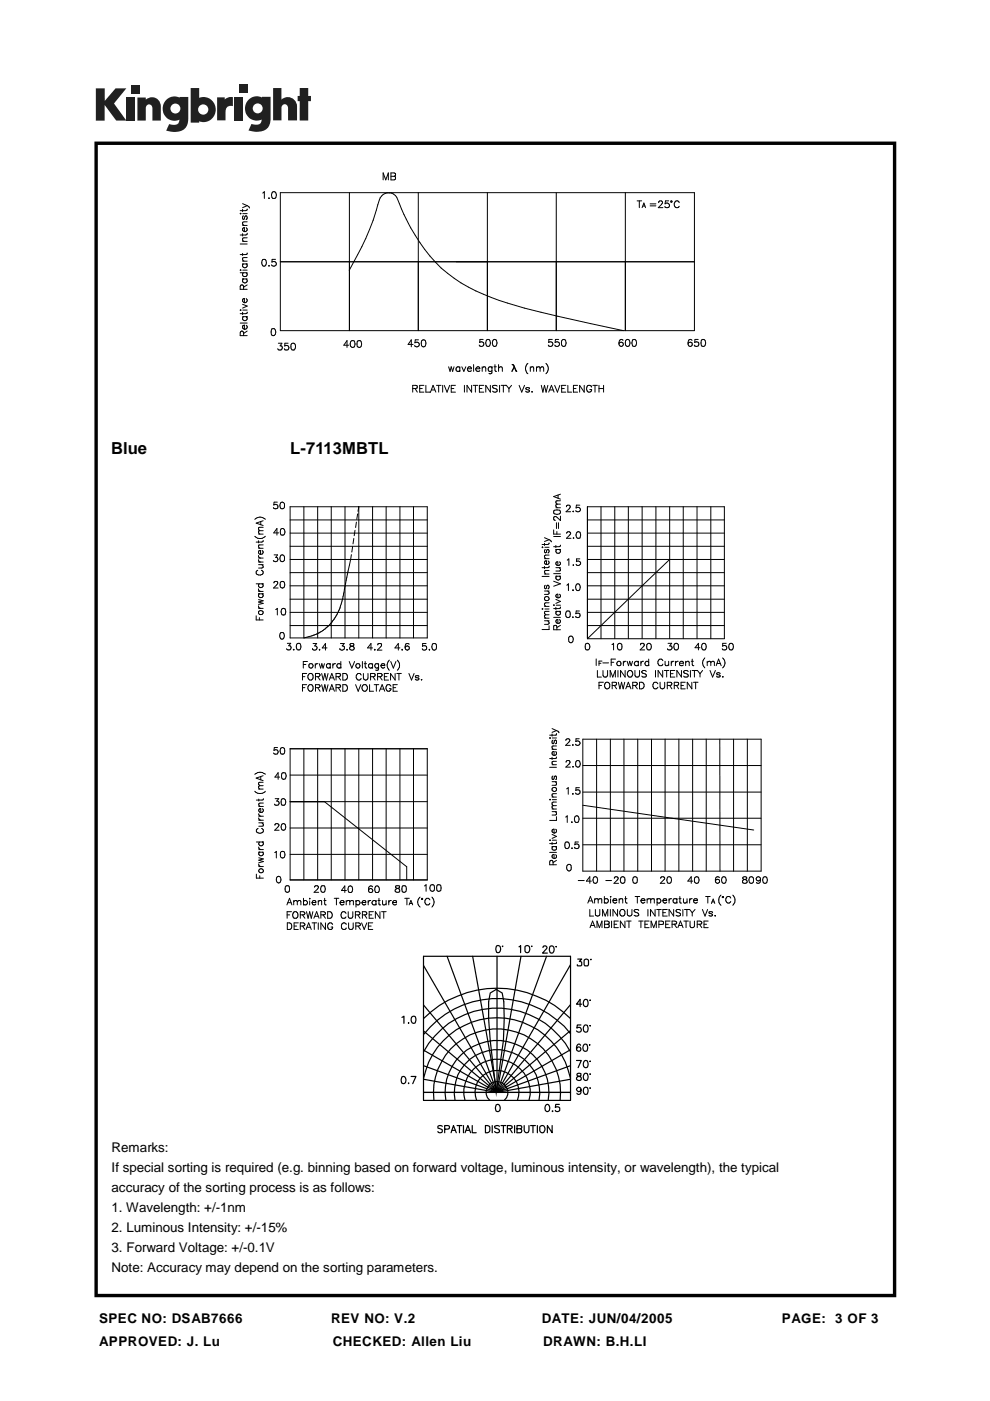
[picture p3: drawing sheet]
<svg xmlns="http://www.w3.org/2000/svg" width="210mm" height="297mm" viewBox="0 0 210 297" stroke-linecap="round" stroke-linejoin="round" font-family="sans-serif">
<defs><g id="words">
<g font-size="3.5">
<text x="23.6" y="96.2">Blue</text>
<text x="61.5" y="96.2">L-7113MBTL</text>
</g>
<g font-size="2.8">
<text x="23.7" y="244.3">Remarks:</text>
<text x="23.7" y="248.5">If special sorting is required (e.g. binning based on forward voltage, luminous intensity, or wavelength), the typical</text>
<text x="23.7" y="252.8">accuracy of the sorting process is as follows:</text>
<text x="23.7" y="257">1. Wavelength: +/-1nm</text>
<text x="23.7" y="261.2">2. Luminous Intensity: +/-15%</text>
<text x="23.7" y="265.5">3. Forward Voltage: +/-0.1V</text>
<text x="23.7" y="269.7">Note: Accuracy may depend on the sorting parameters.</text>
<text x="21" y="280.5">SPEC NO: DSAB7666</text>
<text x="70.2" y="280.5">REV NO: V.2</text>
<text x="114.8" y="280.5">DATE: JUN/04/2005</text>
<text x="165.7" y="280.5">PAGE: 3 OF 3</text>
<text x="21" y="285.3">APPROVED: J. Lu</text>
<text x="70.6" y="285.3">CHECKED: Allen Liu</text>
<text x="115.1" y="285.3">DRAWN: B.H.LI</text>
</g>
</g></defs>
<path d="M20 30v245h170v-245zM20.7 30.7h168.6v243.6h-168.6z" fill="#010101"/>
<g fill="#231f20">
<path d="M20.3 18.7h1.9v2.7l2.3-2.7h2.3l-2.6 3.2 2.6 3.7h-2.2l-2.4-3.3v3.3h-1.9z"/>
<path d="M26.8 20.7h1.8v4.9h-1.8z"/>
<path d="M49.7 20.7h1.8v4.9h-1.8z"/>
<path d="M27.7 18h1.8v1.8h-1.8z"/>
<path d="M50.6 17.9h1.8v1.8h-1.8z"/>
<path d="M29.1 20.7h1.8v.4a1.9 1.9 0 0 1 2.2-.3 1.9 1.9 0 0 1 1 2v2.8h-1.8v-2.7a.7 .7 0 0 0-.7-.8 .7 .7 0 0 0-.7 .8v2.7h-1.8z"/>
<path d="M46 20.6h1.7v.5a2.02 2.02 0 0 1 1.7-.5v1.9h-.2a1.12 1.12 0 0 0-1.4 1.3v1.7h-1.8z"/>
<path d="M57.9 18.7h1.8v2.4a1.98 1.98 0 0 1 2.2-.3 1.98 1.98 0 0 1 1.1 2v2.7h-1.9v-2.6a.7 .7 0 0 0-.7-.8 .7 .7 0 0 0-.7 .8v2.6h-1.8z"/>
<path d="M63.5 18.7h1.8v1.6h.6v1.1h-.6v4.1h-1.8v-4.1h-.4v-1.1h.4z"/>
<path d="M40.4 18.7v7.3h1.8v-.3a2.63 2.63 0 0 0 3.5-2.5 2.63 2.63 0 0 0-3.5-2.5v-2zM42 23.2a1.1 1.1 0 0 1 2.2 0 1.1 1.1 0 0 1-2.2 0z"/>
<path d="M35.4 21a2.56 2.56 0 0 0-.6 3.3 2.56 2.56 0 0 0 3.2 1.1 1.09 1.09 0 0 1-1.5 1.1l-.6-.2-.7 1.4a5.3 5.3 0 0 0 3.7-.2 2.69 2.69 0 0 0 1-2.4v-4.5h-1.8v.1l-.8-.2a2.44 2.44 0 0 0-1.9 .5zM36.1 23a1.06 1.06 0 0 1 2.1 0 1.06 1.06 0 0 1-2.1 0z"/>
<path d="M52.9 21a2.56 2.56 0 0 0-.6 3.3 2.56 2.56 0 0 0 3.2 1 1.09 1.09 0 0 1-1.5 1.1l-.7-.1-.6 1.4a5.3 5.3 0 0 0 3.7-.3 2.69 2.69 0 0 0 1-2.3v-4.6h-1.9v.2l-.8-.3a2.44 2.44 0 0 0-1.8 .6zM53.6 23a1.06 1.06 0 0 1 2.1 0 1.06 1.06 0 0 1-2.1 0z"/>
</g>
<path d="M46.8 33.3h106.2v53.4h-106.2z" fill="#fff"/>
<g fill="none" stroke="#000" stroke-width=".21">
<path d="M81.2 38.1v-1.4l.6 1.4 .5-1.4v1.4M82.9 36.7l.9 .1v.4l-.2 .2 .3 .2-.2 .5h-.8zM82.9 37.4h.7M50.9 57.8h1.5M50.9 57.3h.2zM50.9 51.7h1.5M50.9 45.3h.2zM51.4 44.4v.5M51.4 49.5v.5M51.4 53.7v.5M51.4 59.1h1M51.4 55.4h1"/>
<path d="M51.4 51.2h1M51.4 43.2l1 .4M51.4 47.8h1M51.5 57.3h.9M51.5 45.3h.9M51.6 48.3h.2v.8a.44 .44 0 0 1-.4-.3 .44 .44 0 0 1 .2-.5zM51.6 57.8a.45 .45 0 0 0 0 .7 .45 .45 0 0 0 .7 0 .45 .45 0 0 0-.1-.7M51.6 45.8l-.2 .3 .1 .3 .1 .1 .4-.7h.3a.44 .44 0 0 1-.1 .7M51.6 59.1a.47 .47 0 0 0 0 .7 .47 .47 0 0 0 .7 0 .47 .47 0 0 0-.1-.7M51.6 56h-.1M52.2 56a.47 .47 0 0 1 0 .6 .47 .47 0 0 1-.6 .1 .47 .47 0 0 1-.1-.7M52.2 48.3l.2 .5-.2 .2-.4 .1"/>
<path d="M52.4 47l-.9 .1v.5l.2 .2M52.4 50.4l-.9 .1v.5l.2 .2M52.4 54.6l-.9 .1v.5l.2 .2M52.4 44.3l-.3 .4h-1.2M52.4 49.4l-.1 .3-.2 .1h-1.2M52.4 53.6l-.1 .3-1.4 .1M52.4 56h-.9M52.4 43.6l-1 .4M52.4 43.6l.4 .3 .1 .2M55.7 40.9l.3-.3v1.5M55.7 55h.3a.78 .78 0 0 1 .5 .8 .78 .78 0 0 1-.6 .6 .93 .93 0 0 1-.2-1.4zM57 42v.1z"/>
<path d="M57 56.3v.1zM57.8 40.7a.47 .47 0 0 1 .7 .2 .7 .7 0 0 1 .1 .8 .7 .7 0 0 1-.6 .4l-.2-.1-.2-.6zM58.4 55h-.7v.6a.53 .53 0 0 1 .8 0 .53 .53 0 0 1-.2 .8 .53 .53 0 0 1-.7-.3M59.4 55.5h87.8M59.4 40.9h87.8v29.2h-87.8zM74.1 40.9v29.2M82.1 40.9a2.69 2.69 0 0 0-2 2.5 54.3 54.3 0 0 1-6.1 13.9M82.5 40.9a1.88 1.88 0 0 1 1.6 .9 40.8 40.8 0 0 0 9.5 15.1 36 36 0 0 0 14 7.4 265.4 265.4 0 0 0 24.6 5.8M88.7 40.9v29.2M103.3 40.9v29.2M117.9 40.9v29.2M132.6 40.9v29.2"/>
<path d="M135.1 42.6h1M135.6 42.6v1.4M136.1 44l.4-.9 .4 .9M136.3 43.7h.4M137.8 43.6h1.3M137.8 43.2h1.3M139.7 43l.2-.4h.3l.3 .3-.2 .4-.7 .7h.9M141.8 42.6h-.7l-.1 .6a.52 .52 0 0 1 .8 0 .52 .52 0 0 1-.1 .8 .52 .52 0 0 1-.7-.2M142.2 42.6h.3v.2h-.3zM144 43l-.2-.3a.68 .68 0 0 0-.9 .6 .68 .68 0 0 0 .9 .7l.2-.3M50.9 65.7h.2zM50.9 68.5h1.5"/>
<path d="M51.4 66.2v.5M51.4 64.5l1 .4-1 .4M51.4 67.1h1l-.1 .2M51.5 63.5l.3-.2v.9l-.3-.3zM51.5 69.1l.3-.1v.8a.47 .47 0 0 1-.3-.7zM51.5 65.7h.9M51.6 71.2v-.8l-.4-.2-.3 .4v.6h1.5M51.6 67.1a.47 .47 0 0 0-.1 .7 .47 .47 0 0 0 .7 .1 .47 .47 0 0 0 .1-.6M51.6 61.3v-.8h-.5l-.2 .2v.6h1.5M52.2 63.3l.2 .5-.2 .3-.4 .1M52.2 69l.2 .5-.2 .2-.4 .1M52.2 67.1l.1 .2"/>
<path d="M52.4 66.2l-.1 .3h-1.4M52.4 60.4l-.8 .5M52.4 70.2l-.8 .5M57.7 69.7a.52 .52 0 0 1 .7 .3 .69 .69 0 0 1 0 .8 .69 .69 0 0 1-.7 .3l-.2-.6zM59 72.8h.8l-.4 .5a.49 .49 0 0 1 .5 .5 .49 .49 0 0 1-.5 .5 .49 .49 0 0 1-.5-.4M61.1 72.8h-.7v.6a.51 .51 0 0 1 .7 0 .51 .51 0 0 1-.1 .7 .51 .51 0 0 1-.7-.2M61.9 72.8h.3a.81 .81 0 0 1 0 1.4h-.1a.93 .93 0 0 1-.2-1.4zM74 73.2h-1.1l.7-1v1.5M74.5 72.3a.72 .72 0 0 1 .9 .5 .72 .72 0 0 1-.6 .9h-.1a.86 .86 0 0 1-.2-1.4zM75.9 72.3a.72 .72 0 0 1 .9 .5 .72 .72 0 0 1-.6 .9l-.5-.3v-.9zM87.6 73h-1.1l.7-.9v1.4M88.7 72.1h-.6l-.1 .6a.52 .52 0 0 1 .8-.1 .52 .52 0 0 1-.1 .8 .52 .52 0 0 1-.8-.2"/>
<path d="M89.5 72.1a.45 .45 0 0 1 .7 .2l.1 .4a.66 .66 0 0 1-.6 .8 .97 .97 0 0 1-.2-1.4zM95.1 77.8l.3 .9 .3-.9 .3 .9 .3-.9M97.5 77.8v.9h-.1M97.5 78.6l-.1 .1M97.5 78l-.3-.2h-.2a.64 .64 0 0 0-.3 .8l.3 .1h.4M97.9 77.8l.4 .9 .5-.9M99.1 78.2v.2a.47 .47 0 0 0 .4 .3 .47 .47 0 0 0 .4-.1M99.3 77.9h.5l.1 .3h-.8zM100.4 77.3v1.4M100.9 78.2l.2 .5h.4l.2-.1M101.1 77.9l.4-.1 .2 .4h-.8zM102.2 78.1l.4-.3 .3 .1 .1 .8"/>
<path d="M102.2 77.8v.9M102.4 72h-.6l-.1 .6a.51 .51 0 0 1 .8 0 .51 .51 0 0 1-.2 .8 .51 .51 0 0 1-.7-.2M103.2 72.1a.43 .43 0 0 1 .7 .2l.1 .3a.67 .67 0 0 1-.6 .8 .93 .93 0 0 1-.2-1.3zM104.3 78a.45 .45 0 0 0-.7 0 .45 .45 0 0 0 0 .6 .45 .45 0 0 0 .7 0M104.3 77.8v1.3l-.2 .1h-.4M104.6 72.1a.43 .43 0 0 1 .7 .2l.1 .3a.67 .67 0 0 1-.6 .8 .93 .93 0 0 1-.2-1.3zM104.7 77.8h.5M104.9 77.3v1.2l.1 .2h.3M105.7 78.1l.4-.3 .3 .1 .1 .8M105.7 77.3v1.4M108.5 78.7l.6-.9-.5 .9M108.6 77.3h.1"/>
<path d="M108.7 77.3l.2 .1 .6 1.3M108.7 77.3l.7 1.4M109.5 78.7h.1M111.9 77a1.44 1.44 0 0 0 0 2.2M112.4 78.1l.4-.3 .3 .1 .1 .8M112.4 77.8v.9M113.7 78.1l.4-.3 .3 .1 .1 .2M113.7 77.8v.9M114.5 78.1l.4-.3 .3 .1 .1 .8M114.5 78.1v.6M115.7 77a1.44 1.44 0 0 1 0 2.2M117.1 72h-.7l-.1 .6a.51 .51 0 0 1 .8 0 .51 .51 0 0 1-.1 .8 .51 .51 0 0 1-.8-.2"/>
<path d="M118.4 72h-.6l-.1 .6a.52 .52 0 0 1 .8-.1 .52 .52 0 0 1-.1 .8 .52 .52 0 0 1-.8-.1M119.3 72.1a.43 .43 0 0 1 .6 .2l.1 .3a.67 .67 0 0 1-.5 .8 .93 .93 0 0 1-.2-1.3zM132.1 72.2l-.1-.1a.47 .47 0 0 0-.7 .2l-.1 .6M132.8 72.1a.43 .43 0 0 1 .7 .2l.1 .3a.67 .67 0 0 1-.6 .8 .93 .93 0 0 1-.2-1.3zM134.2 72.1a.47 .47 0 0 1 .7 .2l.1 .3a.67 .67 0 0 1-.6 .8 .98 .98 0 0 1-.2-1.3zM146.7 72.2l-.1-.1a.43 .43 0 0 0-.6 .2l-.1 .6M148 72h-.6l-.1 .6a.51 .51 0 0 1 .8 0 .51 .51 0 0 1-.2 .8 .51 .51 0 0 1-.7-.2M148.8 72.1a.48 .48 0 0 1 .7 .2l.1 .3a.66 .66 0 0 1-.6 .8 1.03 1.03 0 0 1-.2-1.3zM87.5 82.4l.9-.1v-.5l-.9-.1v1.4M88 82.4l.5 .7M89 82.4h.5M89.9 81.7h-.9v1.4h.9"/>
<path d="M90.3 81.7v1.4h1l.5-1.4 .6 1.4M91.5 82.7h.7M92.5 81.7h1M93 81.7v1.4M93.9 81.7v1.4M94.2 81.7l.6 1.4 .5-1.4M95.7 82.4h.5M96.6 81.7h-.9v1.4h.9M98.5 81.7v1.4M100 81.7v1.4l-1-1.4v1.4M100.3 81.7h1M100.8 81.7v1.4"/>
<path d="M101.6 82.4h.6M102.6 81.7h-1v1.4h1M104 81.7v1.4l-1-1.4v1.4M105.4 81.9l-.3-.2-.7 .2 .2 .4 .8 .3v.3a.63 .63 0 0 1-1 0M105.9 81.7v1.4M106.3 81.7h1.1l.5 .7M106.7 81.7v1.4M107.9 82.4v.7M108.5 81.7l-.6 .7M110.1 81.7l.5 1.4 .6-1.4M112.3 82.4l-.3-.2-.5 .2 .7 .3v.4h-.4l-.3-.2M112.7 83.1h.2z"/>
<path d="M114.8 81.7l.3 1.4 .3-1.4 .4 1.4 .4-1.4M116.3 83.1l.6-1.4 .6 1.4M116.5 82.7h.8M117.6 81.7l.6 1.4 .5-1.4M119.1 82.4h.5M120 81.7h-.9v1.4h.9M120.4 81.7v1.4h.8M121.6 82.4h.5M122.5 81.7h-.9v1.4h.9M123.9 81.7v1.4l-1-1.4v1.4M125.4 82a.55 .55 0 0 0-.6-.3 .55 .55 0 0 0-.4 .6 .6 .6 0 0 0 .2 .7 .6 .6 0 0 0 .7-.1l.1-.3h-.3M125.7 81.7h1"/>
<path d="M126.2 81.7v1.4M127 82.4h1M127 81.7v1.4M128 81.7v1.4"/>
<circle cx="131.7" cy="73" r=".46"/>
<circle cx="146.3" cy="73" r=".46"/>
</g>
<path d="M48 101.5h118.1v99h-118.1z" fill="#fff"/>
<g fill="none" stroke="#000" stroke-width=".21">
<path d="M54 113.7a1.57 1.57 0 0 0 2.3 0M54 110.1l.7-.4a1.51 1.51 0 0 1 1.6 .4M54.8 114.6v.5M54.8 117.8l.1 .3 .3 .2M54.8 118.7l.2 .4 .2 .1M54.8 119.7h1M54.8 119.2h1M54.8 118.3h1M54.8 116.2h1M54.8 113.2h1M54.9 116.8l.3-.1v.8l-.3-.2zM55.1 112.5l-.3 .2 .3 .5"/>
<path d="M55.1 112.5h.7M55.3 110.6v.7M55.5 119.7l.2 .2 .1 .4-.3 .1h-.7M55.6 116.7l.2 .5-.2 .3h-.4M55.8 111.8h-.9l-.1 .4 .3 .3M55.8 115.5l-.9 .1-.1 .3 .3 .3M55.8 114.6l-.3 .3h-1.2M55.8 110.4l-1.5 .5 1.5 .5M58.1 117.6h.7l-.3 .6a.48 .48 0 0 1 .3 .8 .48 .48 0 0 1-.8-.2M58.8 106.5h-.7l-.1 .6a.51 .51 0 0 1 .8 0 .51 .51 0 0 1-.1 .7 .51 .51 0 0 1-.7-.2M59.1 113h-1.1l.7-.9v1.4M59.6 117.7a.48 .48 0 0 1 .7 .2v.9a.48 .48 0 0 1-.9 0v-.5z"/>
<path d="M59.6 106.6a.48 .48 0 0 1 .7 .2v.8l-.2 .2a.7 .7 0 0 1-.8-.4 .7 .7 0 0 1 .3-.8zM59.6 112.1a.47 .47 0 0 1 .7 .3 .67 .67 0 0 1 .1 .8 .67 .67 0 0 1-.8 .2l-.2-.5zM61.5 107.4h29.1v27.9h-29.1zM61.5 110.2h29.1M61.5 113h29.1M61.5 115.8h29.1M61.5 118.6h29.1M64.4 107.4v27.9l1.6-.5a9.6 9.6 0 0 0 3.6-2 12.8 12.8 0 0 0 3.4-7.9l1.5-7.3M67.4 107.4v27.9M70.2 107.4v27.9M73.2 107.4v27.9M74.8 115.9l-.2 1.2"/>
<path d="M75 114.2l-.2 1.1M75.3 112.4l-.2 1.2M75.6 110.7l-.2 1.1M75.8 109l-.2 1.1M75.9 108.4l.2-1v27.9M79 107.4v27.9M81.9 107.4v27.9M84.8 107.4v27.9M87.7 107.4v27.9M114.9 116h.2zM115.4 118.4h1M115.4 115.2v.5"/>
<path d="M115.4 114l1 .4M115.5 116h.9M115.6 119l.3-.1v.8l-.3-.1-.2-.2zM115.6 116.5l-.2 .3 .2 .4 .3-.1v-.4l.3-.2a.4 .4 0 0 1 .2 .4 .4 .4 0 0 1-.2 .3M116.2 118.9l.2 .5-.2 .2-.3 .1M116.4 114.4l.5 .5M116.4 115.1l-.3 .3h-1.2M116.4 117.7l-.9 .1-.1 .3 .3 .3M116.4 114.4l-1 .4M117.4 112.4v.8h1.4M117.4 113.7h1.4M117.4 108.3l.6-.2 .6 .1a.44 .44 0 0 1 .2 .4 .44 .44 0 0 1-.2 .4l-.4 .1a.61 .61 0 0 1-.8-.6z"/>
<path d="M117.9 115.7v.4M117.9 116.5h.9M117.9 107.7h.9M117.9 119.2l.4-.1v.8l-.2-.1a.41 .41 0 0 1-.2-.6zM118 110.8v1.3M118.1 116.5a.45 .45 0 0 0-.1 .7 .45 .45 0 0 0 .7 0 .45 .45 0 0 0-.1-.7M118.1 112.7v.5M118.2 106.9h.6M118.2 106.9l-.3 .2 .3 .6M118.3 105v.7M118.4 110.8v1.3M118.6 119.1l.1 .1a.45 .45 0 0 1 0 .5 .45 .45 0 0 1-.4 .2"/>
<path d="M118.8 109.4v1l-.9-.8h-.4l-.1 .6 .3 .1M118.8 115.6l-.2 .3h-1.2M118.8 106.2h-.9v.4l.3 .3M118.8 104.8l-1.4 .5 1.4 .5M120.1 107.4l.3-.3h.2l.3 .3-.2 .5-.7 .6h1M120.1 113.1l.2-.3a.43 .43 0 0 1 .4 0 .43 .43 0 0 1 .3 .4l-.9 .9h1M120.3 118.7l.3-.2v1.4M121.5 108.5h.1zM121.5 119.8h.1zM121.6 114v.1zM122.4 112.8h.5l.2 .6a.63 .63 0 0 1-.4 .7h-.1a.81 .81 0 0 1-.2-1.3zM122.9 107.1h-.7l-.1 .6a.52 .52 0 0 1 .8-.1 .52 .52 0 0 1 0 .8 .52 .52 0 0 1-.8-.2"/>
<path d="M122.9 118.5h-.6l-.1 .6a.51 .51 0 0 1 .8 0 .51 .51 0 0 1-.1 .8 .51 .51 0 0 1-.8-.3M124.5 110.2h29M124.5 113h29M124.5 115.8h29M124.5 118.6h29M127.4 107.4v28M130.3 107.4v28M133.2 107.4v28M136.1 107.4v28M139.1 107.4v28M142 107.4v28M142 118.6l-17.5 16.8"/>
<path d="M144.9 107.4v28M147.8 107.4v28M150.7 107.4v28M54.3 123.8h1.5M54.3 130.6v.8h1.5M54.7 120.9a.52 .52 0 0 0-.4 .6 .52 .52 0 0 0 .6 .4h.3a.52 .52 0 0 0 .6-.4 .52 .52 0 0 0-.4-.6M54.8 129h1M54.8 124.8l.1 .4 .3 .2M54.8 128.4l.1 .4 .3 .2M54.8 127.1l1 .3-1 .2 1 .3-1 .2M54.8 125.9h1M54.8 125.4h1"/>
<path d="M55 123.8l-.1 .1a.46 .46 0 0 0 .1 .6 .46 .46 0 0 0 .6-.1 .46 .46 0 0 0 0-.6M55 125.9a.46 .46 0 0 0 0 .7 .46 .46 0 0 0 .6 0 .46 .46 0 0 0 0-.7M55 130.9v.5M58.1 123.6l.2-.3h.5l.1 .2-.1 .3-.8 .9h1M58.5 129.2l.3-.2v1.4M59.5 134.2a.7 .7 0 0 1 .9 .5 .7 .7 0 0 1-.5 .8h-.2a.89 .89 0 0 1-.2-1.3zM59.6 123.3a.7 .7 0 0 1 .8 .5 .7 .7 0 0 1-.5 .9l-.5-.3v-.9zM59.8 129.1a.45 .45 0 0 1 .7 .1l.1 .4a.61 .61 0 0 1-.6 .8 .84 .84 0 0 1-.2-1.3zM60.9 136.4h.7l-.4 .5a.48 .48 0 0 1 .4 .8 .48 .48 0 0 1-.9-.2M61.5 121.4h29.1M61.5 124.2h29.1M61.5 127h29.1"/>
<path d="M61.5 129.8h29.1M61.5 132.6h29.1M62.3 137.7v.1zM63 136.4h.4a.82 .82 0 0 1 0 1.4h-.2a.88 .88 0 0 1-.2-1.4zM66.4 136.4h.7l-.4 .5a.47 .47 0 0 1 .5 .5 .47 .47 0 0 1-.4 .5 .47 .47 0 0 1-.5-.4M67.7 137.7v.1zM69.3 137.4h-1l.7-1v1.4M72.2 136.4h.8l-.4 .5a.49 .49 0 0 1 .4 .5 .49 .49 0 0 1-.4 .5 .49 .49 0 0 1-.5-.4M73.6 137.7v.1zM74.3 136.5v.4a.75 .75 0 0 1 .8 .5 .45 .45 0 0 1-.6 .4 .45 .45 0 0 1-.2-.7l.7-.2v-.3l-.2-.2zM79 137.4h-1.1l.8-1v1.4M79.5 137.7v.1z"/>
<path d="M80.1 136.7v-.2l.5-.1 .3 .1v.3l-.9 1h1M82.5 140a1.47 1.47 0 0 0 0 2.1M84.2 140a1.47 1.47 0 0 1 0 2.1M84.8 137.4h-1.1l.8-1v1.4M85.3 137.7v.1zM85.9 137.4l.1 .2 .3 .2 .4-.2 .1-.2M85.9 137.4l.4-.5 .4 .3 .1 .2M86.7 136.6l-.4-.2a.71 .71 0 0 0-.4 1M86.8 137.4h.1M90.3 136.4h-.7v.6a.5 .5 0 0 1 .7 0 .5 .5 0 0 1 0 .7 .5 .5 0 0 1-.8-.2M91.1 137.7v.1zM91.8 136.5h.6l.1 .5a.6 .6 0 0 1-.5 .8 .89 .89 0 0 1-.2-1.3z"/>
<path d="M114.9 129.1h.2zM114.9 122.2h1.5M115.4 125.3h1M115.4 120.1v.5M115.4 128.6h1M115.4 131.1h1M115.4 131.6h1M115.4 121.7h1M115.5 129.1h.9M115.6 124.1l-.2 .3 .2 .4 .3-.2 .1-.4h.3l.1 .3-.2 .3M115.7 130.3l-.3 .3 .3 .5M115.7 130.3h.7"/>
<path d="M116.1 125.3l.3 .3-.1 .3-.9 .1M116.1 131.6l.3 .4-.1 .3-.9 .1M116.4 120l-.1 .3-1.4 .1M116.4 132.7v.8h-1.5M116.4 120.9l-.9 .1-.1 .4 .3 .3M116.4 127.8l-.9 .1-.1 .3 .3 .4M116.4 129.6l-.9 .1-.1 .3 .3 .3M117.4 123.2l1.4 .6-1.4 .5M117.4 121.6h1.4M117.4 130.9h1.4M117.4 128.2v.2zM117.9 127.1l.9 .4-.9 .4"/>
<path d="M117.9 128.8v.4M117.9 122.2h.9M117.9 120.4h.9M117.9 129.6h.9M117.9 128.3h.9M117.9 131.5l.4-.1v.8l-.4-.4zM118 126h.3v.7l-.4-.3zM118.1 122.2a.45 .45 0 0 0-.1 .6 .45 .45 0 0 0 .7 0 .45 .45 0 0 0-.1-.6M118.1 129.6a.45 .45 0 0 0-.1 .7 .45 .45 0 0 0 .7 0 .45 .45 0 0 0-.1-.7M118.1 133.5l-.1-.8h-.6v.8h1.4M118.6 120.4l.2 .3-.1 .3-.8 .1M118.6 126l.2 .4-.2 .3h-.3"/>
<path d="M118.6 131.4l.2 .4-.2 .3-.3 .1M118.8 128.7l-.2 .3h-1.2M118.8 132.6l-.7 .5M120.1 129.6h.6l.2 1.1a.48 .48 0 0 1-.9 0l-.1-.6zM120.2 124.1l.3-.3v1.4M120.8 134.9a.7 .7 0 0 1 .8 .5 .7 .7 0 0 1-.5 .9h-.2a.93 .93 0 0 1-.1-1.4zM121.4 130.9h.1zM121.5 125.1v.1zM122.3 123.9a.43 .43 0 0 1 .6 .2l.1 .3a.66 .66 0 0 1-.5 .8 .89 .89 0 0 1-.2-1.3zM122.9 129.5h-.7l-.1 .6a.5 .5 0 0 1 .7 0 .5 .5 0 0 1 0 .7 .5 .5 0 0 1-.8-.1M124.2 136.5a.49 .49 0 0 1 .8 .2 .69 .69 0 0 1 0 .8 .69 .69 0 0 1-.8 .3l-.1-.6zM124.5 135.4v-28h29.1v28"/>
<path d="M124.5 135.4h29M124.5 121.4h29M124.5 124.2h29M124.5 127h29M124.5 129.8h29M124.5 132.6h29M126.4 139.7v1.4M129.8 136.7l.3-.3v1.4M130.5 139.7h-.9v1.4M131.1 136.5a.5 .5 0 0 1 .7 .2v.8l-.1 .3a.7 .7 0 0 1-.8-.5 .7 .7 0 0 1 .2-.8zM135.8 136.7l.3-.3h.3l.2 .3-.2 .4-.7 .7h1M137.2 136.7a.47 .47 0 0 1 .4-.3 .47 .47 0 0 1 .4 .3 .68 .68 0 0 1 .1 .8 .68 .68 0 0 1-.8 .3l-.1-.3z"/>
<path d="M137.5 139.7v1.4M141.6 136.4h.8l-.4 .5a.43 .43 0 0 1 .5 .4 .43 .43 0 0 1-.4 .5h-.5l-.1-.3M143.1 136.5a.49 .49 0 0 1 .7 .2v.8l-.2 .3a.7 .7 0 0 1-.8-.5 .7 .7 0 0 1 .3-.8zM146.8 139.7v1.2l.1 .2h.2M148.4 137.3h-1l.7-.9v1.4M149 136.5a.45 .45 0 0 1 .6 .2l.1 .3a.61 .61 0 0 1-.5 .8 .84 .84 0 0 1-.2-1.3zM149.4 139.5a1.42 1.42 0 0 0 0 2.1M153.2 139.5a1.35 1.35 0 0 1 0 2.1M154 136.4h-.8v.6l.5-.1 .4 .1a.53 .53 0 0 1-.3 .8 .53 .53 0 0 1-.7-.3M154.7 136.5a.45 .45 0 0 1 .7 .2l.1 .3a.61 .61 0 0 1-.6 .8 .84 .84 0 0 1-.2-1.3zM58.8 158.5h-.6l-.1 .6 .3-.1a.47 .47 0 0 1 .6 .5l-.2 .4h-.3h-.3l-.2-.3M59.6 158.6a.5 .5 0 0 1 .7 .1v.9l-.1 .3a.7 .7 0 0 1-.8-.5 .7 .7 0 0 1 .2-.8z"/>
<path d="M61.5 158.7h29.1v27.9h-29.1zM64.1 143.5h.5M64.1 145.8h.5M64.3 140.9h.6M64.4 158.7v27.9M65 142.8h-.9v1.4M65 145.2h-.9v1.4M65.2 140.3h-.9v1.3M65.4 145.3l.2-.1a.66 .66 0 0 1 .8 .6 .66 .66 0 0 1-.8 .7l-.2-.2a.78 .78 0 0 1 0-1zM65.6 142.8h.1a.67 .67 0 0 1 .7 .7 .67 .67 0 0 1-.8 .6l-.3-.4v-.4zM66.8 140.7v.9M66.9 145.8h.6l.4-.4-.2-.2h-.8v1.4"/>
<path d="M66.9 143.5h.6l.4-.5-.2-.2h-.8v1.4M67.4 158.7v27.9M67.4 143.5l.5 .7M67.4 145.8l.5 .8M67.4 140.7a.43 .43 0 0 0-.6 .4M67.7 140.7l.3 .9 .2-.9 .3 .9 .3-.9M68.2 142.8l.3 1.4 .4-1.4 .3 1.4 .4-1.4M68.2 145.2l.3 1.4 .4-1.4 .3 1.4 .4-1.4M69.8 144.2l.6-1.4 .5 1.4M69.8 146.6l.6-1.4 .5 1.4M69.9 140.8a.45 .45 0 0 0-.6 .1 .45 .45 0 0 0 .1 .6 .45 .45 0 0 0 .6-.1M69.9 140.8l.1-.1v.9"/>
<path d="M69.9 140.8l.1 .1M70 143.7h.7M70 146.1h.7M70.2 158.7v27.9M70.6 140.7v.9M71.2 140.7l-.4 .1-.2 .3M71.2 143.5h.7l.3-.5-.1-.2h-.9v1.4M71.2 145.8h.7l.3-.4-.1-.2h-.9v1.4M71.7 143.5l.5 .7M71.7 145.8l.5 .8M72.3 140.9a.47 .47 0 0 0-.7-.1 .47 .47 0 0 0 0 .7 .47 .47 0 0 0 .7-.1M72.3 140.3v1.3"/>
<path d="M72.7 142.8h.5a.74 .74 0 0 1 .5 .7 .74 .74 0 0 1-.5 .7h-.5zM72.7 145.2h.5a.74 .74 0 0 1 .5 .7 .74 .74 0 0 1-.5 .7h-.5zM73.2 158.7v27.9M74 140.3l.6 1.3 .6-1.3M75.4 145.2l.5 1.4 .6-1.4M76.1 158.7v27.9M76.6 143.1a.55 .55 0 0 0-.6-.3 .55 .55 0 0 0-.5 .5v.4a.55 .55 0 0 0 .5 .5 .55 .55 0 0 0 .6-.4M76.8 140.3v1.3M76.9 145.3l.1-.1a.67 .67 0 0 1 .9 .6 .67 .67 0 0 1-.9 .7l-.1-.2a.78 .78 0 0 1 0-1zM77 142.8v1l.5 .4 .3-.1 .2-.3v-1M77.2 140.7h.5M77.4 140.3v1.1l.4 .2"/>
<path d="M78.4 145.2v1.4h.8M78.6 143.5l.8-.1 .1-.5-.9-.1v1.4M79 140.7v.9h-.2M79 158.7v27.9M79 140.9a.47 .47 0 0 0-.6-.1 .47 .47 0 0 0-.2 .6 .47 .47 0 0 0 .6 .2M79 141.4l-.2 .2M79.1 143.5l.4 .7M79.3 145.2h1M79.8 145.2v1.4M80.1 143.5l.8-.1 .1-.4-.1-.2h-.8v1.4M80.3 140.9a.45 .45 0 0 0-.7-.1 .45 .45 0 0 0 0 .7 .45 .45 0 0 0 .7-.1M80.3 140.7l-.1 1.3-.6 .1"/>
<path d="M80.4 146.6l.6-1.4 .6 1.4M80.5 143.5l.5 .7M80.6 146.1h.8M80.8 141.1l.3 .5 .5-.2M81 140.8h.4l.2 .3h-.8zM81.5 143.5h.5M81.9 158.7v27.9M82.4 142.8h-.9v1.4h.9M82.8 140.3l.6 1.3 .5-1.3M82.9 145.5l-.3-.3a.66 .66 0 0 0-.8 .6 .66 .66 0 0 0 .8 .7l.3-.5h-.4M83.4 145.8h.5M83.8 142.8v1.4l-1-1.4v1.4"/>
<path d="M84.1 142.8h1M84.2 145.2h-.8v1.4h.8M84.6 142.8v1.4M84.8 158.7v27.9M86.7 142.8l.5 1.4 .6-1.4M87.7 158.7v27.9M88.8 143.5l-.2-.2h-.5v.2l.2 .2 .5 .1v.2a.43 .43 0 0 1-.7 0M89.3 144.1h.2zM116.5 156.5h.2zM117.1 155.6v.5M117.1 154.5l.9 .4M117.1 158.9h.9"/>
<path d="M117.1 159.5l.4-.2v.8a.44 .44 0 0 1-.4-.6zM117.1 156.5h.9M117.3 156.9l-.2 .1v.6h.3l.1-.5 .3-.2 .2 .3-.2 .5M117.8 159.3l.1 .6-.4 .2M118 155.5l-.1 .3-1.4 .1M118 158.2h-.9v.3l.2 .4M118 154.9l-.9 .4M118 154.9l.4 .3 .1 .2M120 157l.3-.4h.3l.2 .3-.2 .5-.7 .6h1M121.4 157.9h.1zM122.8 156.6h-.7v.6a.51 .51 0 0 1 .8 0 .51 .51 0 0 1-.2 .8 .51 .51 0 0 1-.7-.2M123.6 156.7h37.8v28h-37.8z"/>
<path d="M126.5 156.7v28M126.7 142.2v1.4h.8M127 145.3h.6M127 140.6h.4M127.6 140.2h-.6v.9M127.8 140.5h1.2M127.8 142.2v1a.5 .5 0 0 0 .5 .4 .5 .5 0 0 0 .5-.4v-1M127.9 144.7h-.9v1.3M128.4 144.7a.67 .67 0 0 1 .9 .6 .67 .67 0 0 1-.9 .7l-.2-.5zM129.4 143.6v-1.4l.5 1.4 .6-1.4v1.4M129.4 156.7v28M129.6 140.4h.5"/>
<path d="M129.8 145.3l.8-.1 .1-.4-.9-.1v1.3M130.3 145.3l.4 .7M131 142.2v1.4M131.1 144.7l.3 1.3 .4-1.3 .3 1.3 .4-1.3M132.2 140.2v.9M132.3 156.7v28M132.5 142.2v1.4l-.9-1.4v1.4M132.7 146l.5-1.3 .6 1.3M132.7 140.2l-.3 .1-.2 .3M132.9 145.6h.7M133 140.2l.3 .9 .2-.9 .3 .9 .3-.9M133.2 142.4a.67 .67 0 0 1 1 .2 .67 .67 0 0 1-.3 .9 .68 .68 0 0 1-.8-.3 .68 .68 0 0 1 .1-.8z"/>
<path d="M134.2 145.3l.8-.1 .1-.3-.1-.2h-.8v1.3M134.6 142.2v1a.5 .5 0 0 0 .5 .4 .5 .5 0 0 0 .5-.4v-1M134.6 145.3l.5 .7M135.2 156.7v28M135.3 140.4a.47 .47 0 0 0-.7-.1 .47 .47 0 0 0 0 .7 .47 .47 0 0 0 .7 0M135.3 140.2v.9M135.6 144.7h.5a.72 .72 0 0 1 .5 .7 .72 .72 0 0 1-.5 .6h-.5zM135.9 140.2v.9M136.4 140.2l-.3 .1-.2 .3M137 142.4l-.1-.2a.54 .54 0 0 0-.8 .3l.9 .7-.1 .3-.2 .1-.5-.1-.1-.2M137.5 140.4a.45 .45 0 0 0-.6 0 .45 .45 0 0 0 0 .6 .45 .45 0 0 0 .6 0M138.1 156.7v28"/>
<path d="M139 142.2v1.4M139.5 145a.55 .55 0 0 0-.6-.4 .55 .55 0 0 0-.5 .6 .6 .6 0 0 0 .3 .8 .6 .6 0 0 0 .8-.3M140 144.7v.9l.4 .4h.3l.2-.4v-.9M140.5 142.2v1.4l-1-1.4v1.4M140.5 140.1a.55 .55 0 0 0-.6-.4 .55 .55 0 0 0-.4 .6 .7 .7 0 0 0 .4 .8h.4l.2-.3M140.8 142.2h1M141 140.2l.1 .9h.3l.4-.2M141 156.7v28M141.4 142.2v1.4M141.5 145.3l.8-.1 .2-.3-.2-.2h-.8v1.3M141.8 140.2v.9M142 145.3l.5 .7"/>
<path d="M142.2 142.8h.5M142.3 140.2v.9M142.9 140.2l-.4 .1-.2 .3M143 145.3l.8-.1v-.4l-.8-.1v1.3M143.1 142.2h-.9v1.4h.9M143.2 140.2v.9M143.4 145.3l.5 .7M143.8 140.2l-.3 .1-.3 .3M143.9 156.7v28M144.1 140.6v.2a.47 .47 0 0 0 .3 .3 .47 .47 0 0 0 .5-.1M144.1 140.4l.5-.2 .3 .4h-.8zM144.4 145.3h.5"/>
<path d="M144.5 142.2v1.4l-1-1.4v1.4M145.3 144.7h-.9v1.3h.9M145.4 140.5l.6-.3 .1 .3v.6M145.4 140.2v.9M145.9 142.4l-.1-.2a.54 .54 0 0 0-.9 .3l1 .7-.1 .3h-.7l-.2-.2M146.4 142.2v1.4M146.6 140.2h.4M146.7 144.7v1.3l-1-1.3v1.3M146.7 142.2h1.2l.5 .6M146.9 156.7v28M147 144.7h1M147.2 142.2v1.4"/>
<path d="M147.5 144.7v1.3M148.4 142.8v.8M149 142.2l-.6 .6M149.7 156.7v28M149.9 140.5a.5 .5 0 0 1 .8-.2v.2M149.9 140.2v.9M150.5 142.2l.6 1.4 .6-1.4M150.7 140.5v.6M150.7 140.5l.3-.3 .4 .1 .1 .8M151.8 141.1l.6-1.4 .5 1.4M152 140.7h.7M152.6 156.7l.1 28"/>
<path d="M152.7 142.8l-.3-.2-.5 .2 .7 .4v.3h-.6l-.1-.2M153.2 143.4v.2zM155.5 156.7v28M158.5 156.7v28M54 164.2a1.68 1.68 0 0 1 2.3 0M54 167.8a1.57 1.57 0 0 0 2.3 0M54.4 178.5h1.4M54.7 175.6a.52 .52 0 0 0-.3 .7 .52 .52 0 0 0 .5 .4h.4a.52 .52 0 0 0 .5-.5 .52 .52 0 0 0-.3-.6M54.8 167.3h1M54.9 179.6v.3l.4 .2M54.9 169.4v.4M54.9 172.5v.3l.4 .3"/>
<path d="M54.9 173.4v.3l.4 .2M54.9 173.1h.9M54.9 173.9h.9M54.9 174.5h.9M54.9 171h.9M55 171.5l.3-.1v.9l-.4-.4zM55.1 178.5a.45 .45 0 0 0-.1 .7 .45 .45 0 0 0 .7 0 .45 .45 0 0 0-.1-.7M55.1 166.6l-.3 .2 .3 .5M55.1 166.6h.7M55.3 164.7v.7M55.5 174.5l.3 .3v.3l-.9 .1M55.6 171.4l.2 .5-.2 .3-.3 .1"/>
<path d="M55.8 165.9h-.9l-.1 .4 .3 .3M55.8 164.5l-1.5 .5 1.5 .5M55.8 170.3h-.9v.3l.2 .4M55.8 169.3v.3h-1.4M58.3 175l.2-.4h.3l.3 .3a1.56 1.56 0 0 1-.8 1.1h.9M58.3 169.3h.8l-.4 .5a.46 .46 0 0 1 .5 .6 .46 .46 0 0 1-.7 .3l-.3-.2M59.3 164.8h-1l.7-1v1.4M59.8 169.4a.49 .49 0 0 1 .7 .2 .69 .69 0 0 1 0 .8 .69 .69 0 0 1-.7 .3l-.2-.6zM59.8 174.7a.45 .45 0 0 1 .7 .2l.1 .3a.61 .61 0 0 1-.6 .8 .84 .84 0 0 1-.2-1.3zM59.9 163.9a.7 .7 0 0 1 .8 .5 .7 .7 0 0 1-.5 .8h-.1a.94 .94 0 0 1-.2-1.3zM61.5 170h29.1M61.5 164.3h29.1"/>
<path d="M61.5 175.6h29.1M68.8 170l17.4 13.8v2.8M116.5 178.1h.2zM116.5 169.5h.2zM116.5 162.7h1.5M117.1 160.6v.4M117.1 178.6v.5M117.1 179.5h.9M117.1 176.9l.9 .4-.9 .5M117.1 172.1h.9M117.1 171.5h.9M117.1 169h.9"/>
<path d="M117.1 165.7h.9M117.1 162.1h.9M117.1 175.9l.4-.1v.8a.44 .44 0 0 1-.4-.7zM117.1 178.1h.9M117.1 169.5h.9M117.3 164.5l-.2 .1v.6h.3l.2-.6 .2-.1 .2 .3-.2 .5M117.3 179.5a.43 .43 0 0 0-.1 .6 .43 .43 0 0 0 .7 0 .43 .43 0 0 0-.1-.6M117.3 170.8l-.2 .2 .2 .5M117.3 170.8h.7M117.7 165.7l.3 .4-.1 .3-.8 .1M117.7 172.1l.2 .2v.4l-.8 .1M117.8 175.8l.2 .3a.44 .44 0 0 1-.5 .5"/>
<path d="M118 160.5l-.1 .2-.2 .1h-1.2M118 173.1v.8h-1.5M118 178.5l-.1 .3-1.4 .1M118 161.4l-.9 .1v.5l.2 .1M118 168.3l-.9 .1v.4l.2 .2M118 170.1h-.9v.4l.2 .3M119.9 173.2l.4-.2v1.4M119.9 178.6a.7 .7 0 0 1 .9 .4 .7 .7 0 0 1-.5 .9h-.2a.97 .97 0 0 1-.2-1.3zM120 161.5l.1-.2 .5-.1 .3 .5-.9 .9h.9M120 161.5v.1M120.1 167.3l.4-.3v1.4M121.2 179.8h.1z"/>
<path d="M121.2 174.2v.2zM121.4 162.6h.2zM121.5 168.2v.2zM122 173.1a.44 .44 0 0 1 .7 .1l.1 .4a.61 .61 0 0 1-.6 .8 .84 .84 0 0 1-.2-1.3zM122.3 161.3a.43 .43 0 0 1 .6 .2l.1 .3a.61 .61 0 0 1-.5 .8l-.4-.2v-.9zM122.6 178.5h-.6l-.1 .6a.51 .51 0 0 1 .7 0 .51 .51 0 0 1-.1 .8 .51 .51 0 0 1-.7-.3M122.9 167h-.8v.6a.5 .5 0 0 1 .7-.1 .5 .5 0 0 1 0 .8 .5 .5 0 0 1-.8-.2M123.6 179.1h37.8M123.6 173.5h37.8M123.6 167.9h37.8M123.6 162.3h37.8M123.6 170.7l36.2 5.3"/>
<path d="M54.4 185.3v.9h1.4M54.9 180.7h.9M54.9 183.2a.45 .45 0 0 0 .4 .5M54.9 180.1h.9M54.9 181.9l.9 .2-.9 .3 .9 .3-.9 .2M54.9 183.7h.9M55.1 180.7a.43 .43 0 0 0-.1 .6 .43 .43 0 0 0 .7 0 .43 .43 0 0 0-.1-.6M55.1 185.7v.5M58.3 180.8l.3-.3v1.4M58.8 185.9a.45 .45 0 0 1 .7 .2l.1 .3a.66 .66 0 0 1-.6 .8 .84 .84 0 0 1-.2-1.3zM59.6 180.6a.7 .7 0 0 1 .9 .5 .7 .7 0 0 1-.5 .8l-.5-.2v-.9zM60.7 187.8h.5l.1 1.1a.47 .47 0 0 1-.4 .3 .47 .47 0 0 1-.4-.3v-.9z"/>
<path d="M60.8 191.9l.6-1.4 .5 1.4M60.9 194h.5M60.9 195.7h.5a.75 .75 0 0 1 .5 .7 .75 .75 0 0 1-.5 .7h-.5zM61 191.4h.7M61.5 181.1h29.1M61.8 193.3h-.9v1.4M62.3 191.2l.3-.3h.2l.2 .3M62.3 190.9v1M62.3 193.4a.65 .65 0 0 1 .9 .7 .65 .65 0 0 1-1 .4l-.1-.7zM62.4 196.3h.5M63 191.2l.4-.3 .3 .1 .1 .9M63 191.2v.7"/>
<path d="M63.2 195.7h-.8v1.4h.8M63.7 196.3h.6l.3-.3-.3-.3h-.6v1.4M63.7 194l.8-.1 .1-.3-.3-.3h-.6v1.4M64.1 194l.5 .7M64.1 196.3l.5 .8M64.3 191.1a.46 .46 0 0 1 .7-.1 .46 .46 0 0 1 0 .7 .46 .46 0 0 1-.7-.1M64.3 190.5v1.4M64.9 197.1l.5-1.4 .6 1.4M65 193.3l.3 1.4 .4-1.4 .3 1.4 .3-1.4M65.1 196.6h.7M65.7 190.5v.1zM65.7 191v.9"/>
<path d="M66.2 191.3l.1 .5 .4 .1 .3-.3M66.2 195.7h.9M66.3 191l.4-.1 .3 .4h-.8zM66.5 194.7l.6-1.4 .5 1.4M66.6 195.7v1.4M66.7 188a.44 .44 0 0 1 .4-.2 .44 .44 0 0 1 .4 .4l-.9 1h1M66.7 188v.1M66.8 194.3h.7M67.5 191.2l.3-.3 .4 .1v.9M67.5 190.9v1M67.5 195.7v1.4M68 194l.8-.1 .2-.3-.4-.3h-.6v1.4"/>
<path d="M68.2 187.8h.3a.75 .75 0 0 1 .4 1.1 .44 .44 0 0 1-.4 .3 .44 .44 0 0 1-.4-.3l-.1-.5zM68.5 194l.5 .7M68.7 190.9h.4M68.8 190.5v1.1l.1 .2 .3 .1M69 195.7v1.4l-1-1.4v1.4M69.5 193.3h.5a.75 .75 0 0 1 .5 .7 .75 .75 0 0 1-.5 .7h-.5zM70.5 196a.55 .55 0 0 0-.6-.3 .55 .55 0 0 0-.4 .5 .6 .6 0 0 0 .2 .8 .6 .6 0 0 0 .7-.1l.1-.3h-.3M70.9 190.5h.9M71.3 190.5v1.4M72.1 191.3v.2a.46 .46 0 0 0 .4 .4 .46 .46 0 0 0 .4-.3M72.8 191a.44 .44 0 0 0-.5 0 .44 .44 0 0 0-.2 .3M72.8 191l.1 .1"/>
<path d="M72.9 191.1v.2h-.8M73.4 193.7a.54 .54 0 0 0-.6-.4 .54 .54 0 0 0-.5 .5 .6 .6 0 0 0 .3 .8 .6 .6 0 0 0 .8-.2M73.4 191.2a.49 .49 0 0 1 .7-.2l.1 .2M73.4 190.9v1M73.4 196a.52 .52 0 0 0-.6-.3 .52 .52 0 0 0-.4 .5 .6 .6 0 0 0 .2 .8 .6 .6 0 0 0 .8-.1v-.2M73.4 188.8h-1l.7-1v1.4M73.8 193.3v1a.5 .5 0 0 0 .5 .4 .5 .5 0 0 0 .5-.4v-1M73.9 195.7v1a.5 .5 0 0 0 .5 .4 .5 .5 0 0 0 .5-.4v-1M74 187.9a.45 .45 0 0 1 .7 .2l.1 .4a.63 .63 0 0 1-.5 .7h-.1a.84 .84 0 0 1-.2-1.3zM74.2 191.2a.49 .49 0 0 1 .7-.2v.9M74.2 191.2v.7M75.4 194l.8-.1 .1-.3-.3-.3h-.6v1.4"/>
<path d="M75.4 196.3h.7l.3-.3-.3-.3h-.7v1.4M75.5 191.1a.46 .46 0 0 1 .7-.1 .46 .46 0 0 1 0 .7 .46 .46 0 0 1-.7-.1M75.5 190.9v1.4M75.9 194l.4 .7M75.9 196.3l.5 .8M76.7 195.7l.5 1.4 .6-1.4M76.8 191.3v.2a.43 .43 0 0 0 .3 .4 .43 .43 0 0 0 .5-.3M76.8 194l.8-.1 .1-.4-.3-.2h-.6v1.4M77 191l.3-.1 .2 .2 .1 .2h-.8zM77.3 194l.5 .7M78.1 190.9v1M78.1 196.3h.6"/>
<path d="M78.3 194h.5M78.6 190.9l-.5 .2v.2M79 188l-.1-.1a.48 .48 0 0 0-.7 .2l-.1 .7M79 195.7h-.9v1.4h.9M79.2 193.3h-.9v1.4h.9M79.6 187.9a.47 .47 0 0 1 .7 .2v.9l-.1 .2h-.6l-.1-.5zM79.7 191.1a.46 .46 0 0 0-.7-.1 .46 .46 0 0 0 0 .7 .46 .46 0 0 0 .7-.1M79.7 190.9v1M80.1 190.9h.5M80.3 190.5l.1 1.3 .3 .1M80.6 193.3v1.4l-1-1.4v1.4M80.9 193.3h1"/>
<path d="M81.1 190.9l.1 .9 .3 .1 .4-.3M81.4 193.3v1.4M81.9 190.9v1M82.4 190.9v1M83 190.9l-.5 .2-.1 .2M83.2 191.3v.2a.46 .46 0 0 0 .4 .4 .46 .46 0 0 0 .5-.3M83.4 191l.4-.1 .2 .2 .1 .2h-.9zM83.9 187.8v.5l.5 .1a.44 .44 0 0 1 .3 .7 .56 .56 0 0 1-.9-.4l.2-.2 .7-.2v-.2v-.3zM85.4 187.8h.3a.74 .74 0 0 1 .5 .7 .74 .74 0 0 1-.6 .7l-.3-.3zM85.8 190.5h1M86.3 190.5v1.4M86.7 191.9l.4-1 .4 1"/>
<path d="M86.9 191.6h.5M89.1 190.2a1.35 1.35 0 0 0 0 2.1M89.4 190.5h.2v.2h-.2zM90 187.8l.3-.2v1.4M91.1 190.8a.55 .55 0 0 0-.6-.3 .55 .55 0 0 0-.4 .5v.3a.55 .55 0 0 0 .4 .6 .55 .55 0 0 0 .6-.4M91.4 187.6h.3a.77 .77 0 0 1 .4 .7 .77 .77 0 0 1-.5 .7 .82 .82 0 0 1-.2-1.4zM91.6 190.2a1.42 1.42 0 0 1 0 2.1M92.8 187.6h.3a.74 .74 0 0 1 .4 .7 .74 .74 0 0 1-.5 .7l-.4-.3zM116.5 180.7h1.5M117.2 181.3l.3-.1v.8a.41 .41 0 0 1-.4-.3 .41 .41 0 0 1 .1-.4zM117.3 183.3l-.1-.8h-.5l-.2 .3v.5h1.5M117.8 181.2l.2 .3a.4 .4 0 0 1-.5 .5"/>
<path d="M118 182.4l-.7 .5M120.2 183.5a.47 .47 0 0 1 .4-.2 .47 .47 0 0 1 .5 .2v.4a.6 .6 0 0 1-.5 .8 .79 .79 0 0 1-.4-1.2zM122.6 186.7h1.3M124.6 191.5l.6-1.4 .5 1.4M124.8 191h.7M125.1 192.8v1.4h.8M125.1 196.7l.5-1.4 .6 1.4M125.3 196.2h.7M125.4 186.8h-1.1l.8-.9v1.4M125.9 186a.45 .45 0 0 1 .7 .1l.1 .4a.61 .61 0 0 1-.5 .8 .84 .84 0 0 1-.3-1.3zM126.1 190.8l.3-.3 .3 .1 .1 .2M126.1 190.5v1"/>
<path d="M126.2 192.8l.1 1.3 .3 .1 .5-.1 .1-1.3M126.6 196.7v-1.4l.5 1.4 .5-1.4v1.4M126.8 190.8l.4-.3 .4 .1v.9M126.8 190.8v.7M127.8 194.2v-1.4l.5 1.4 .6-1.4v1.4M128.1 190.1v1.4M128.1 190.7a.47 .47 0 0 1 .7-.1 .47 .47 0 0 1 0 .7 .47 .47 0 0 1-.7 0M128.2 196h.6M128.2 195.3h.6l.3 .2v.3l-.3 .2 .4 .2-.2 .4-.8 .1zM128.4 186.7h1.3M129.4 192.8v1.4M129.4 190.1h.1z"/>
<path d="M129.5 190.6v.9M129.7 195.3v1.4M130 190.9v.2a.43 .43 0 0 0 .3 .4 .43 .43 0 0 0 .5-.2M130 190.7l.5-.2 .3 .4h-.8zM130.2 196h.6M130.3 186.2l.2-.3h.3l.3 .2-.2 .5-.7 .7h.9M130.9 192.8v1.4l-.9-1.4v1.4M131.1 195.3h-.9v1.4h.9M131.3 190.8l.3-.3 .4 .1v.9M131.3 190.5v1M131.5 193l.2-.1a.66 .66 0 0 1 .8 .6 .66 .66 0 0 1-.8 .6l-.3-.4zM131.7 186a.49 .49 0 0 1 .8 .1v.9a.47 .47 0 0 1-.5 .3 .47 .47 0 0 1-.4-.3l-.1-.5z"/>
<path d="M132.5 190.5h.4M132.5 195.3v1.4l-1-1.4v1.4M132.6 190.1v1.1l.1 .2 .3 .1M132.8 195.3h1M133 192.8v1l.4 .4 .5-.1 .1-1.3M133.3 195.3v1.4M134.4 186a.5 .5 0 0 1 .7 .1v.9a.48 .48 0 0 1-.9 0v-.5zM134.7 190.1h.9M135.1 190.1v1.4M135.4 193l-.3-.2-.5 .1-.1 .1v.3l.8 .4 .1 .4a.73 .73 0 0 1-.9 0M135.4 195.3h1M135.9 190.9l.3 .6 .5-.2"/>
<path d="M135.9 195.3v1.4M136.1 190.6h.5l.1 .3h-.8zM136.7 196h.6M137.2 190.8l.3-.3 .4 .1 .1 .2M137.2 190.5v1M137.4 192.8v1.4M137.6 195.3h-.9v1.4h.9M138 190.8l.2-.2a.35 .35 0 0 1 .5 .2v.7M138 190.8v.7M138 196.7v-1.4l.6 1.4 .5-1.4v1.4M138.9 192.8v1.4l-1-1.4v1.4M139.2 192.8h1"/>
<path d="M139.3 190.7a.45 .45 0 0 1 .7 0 .45 .45 0 0 1 0 .6 .45 .45 0 0 1-.7 0M139.3 190.5v1.4M139.7 196l.9-.1v-.4l-.3-.2h-.6v1.4M139.7 192.8v1.4M140.1 186.2l.2-.3h.3l.3 .2-.1 .3-.8 .9h1M140.5 190.9l.4 .6 .5-.2M140.5 193.5h.6M140.8 190.6h.4l.2 .3h-.9zM141.1 196h.6M141.5 192.8h-1v1.4h1M141.6 186a.49 .49 0 0 1 .7 .1l.1 .4a.61 .61 0 0 1-.6 .8 .89 .89 0 0 1-.2-1.3zM141.9 190.5v1"/>
<path d="M142.1 195.3h-1v1.4h1M142.4 190.5a.43 .43 0 0 0-.5 .4M142.5 196l.8-.1 .2-.4-.4-.2h-.6v1.4M142.8 192.8v1.4l-.9-1.4v1.4M143 196l.5 .7M143.5 190.7a.45 .45 0 0 0-.7 0 .45 .45 0 0 0 0 .6 .45 .45 0 0 0 .7 0M143.5 190.5v1M143.7 196.7l.6-1.4 .5 1.4M143.9 196.2h.7M143.9 190.5h.5M144.1 190.1l.1 1.3 .3 .1M144.3 193l-.2-.1h-.6l-.1 .4 .8 .4 .1 .4-.4 .1-.6-.1"/>
<path d="M144.8 192.8v1.4M144.9 190.5l.1 .9 .3 .1 .4-.3M145 195.3h1M145.1 192.8h1.1l.6 .7M145.5 195.3v1.4M145.6 192.8v1.4M145.7 190.5v1M146.2 190.5v1M146.3 195.3v1a.47 .47 0 0 0 .5 .4 .47 .47 0 0 0 .4-.4v-1M146.8 193.5v.7M146.8 190.5a.43 .43 0 0 0-.6 .4M146.9 186.8h-1.1l.8-.9v1.4"/>
<path d="M147.1 190.9v.4l.3 .2 .5-.2M147.2 190.6h.5l.2 .3h-.8zM147.4 192.8l-.6 .7M147.4 186a.45 .45 0 0 1 .7 .1l.1 .4a.61 .61 0 0 1-.5 .8l-.4-.3v-.9zM147.8 196l.8-.1 .2-.4-.4-.2h-.6v1.4M148.3 196l.5 .7M148.9 192.8l.6 1.4 .5-1.4M149.3 196h.5M149.6 190.1h1M150.1 190.1v1.4M150.2 195.3h-.9v1.4h.9M150.8 191.6l.4-1 .4 1"/>
<path d="M151 191.2h.4M151.1 193.5l-.1-.2h-.6v.3l.5 .2 .2 .3-.3 .1-.5-.1M151.6 194.1h.1zM151.7 186.5l.1 .1M151.7 186.5v.3M151.8 186.6a.44 .44 0 0 1 .6-.1 .44 .44 0 0 1 0 .7 .44 .44 0 0 1-.6-.1l-.1-.3M151.8 186.6l-.1 .2M152.5 186.1l-.1-.1a.45 .45 0 0 0-.6 .1l-.1 .4M152.9 189.8a1.47 1.47 0 0 0 0 2.1M153.2 186a.45 .45 0 0 1 .7 .1l.1 .4a.61 .61 0 0 1-.6 .8 .84 .84 0 0 1-.2-1.3zM153.2 190.1h.2v.2l-.3-.1zM154.9 190.4l-.2-.3a.67 .67 0 0 0-.8 .7 .67 .67 0 0 0 .8 .6l.2-.3"/>
<path d="M155.4 189.8a1.47 1.47 0 0 1 0 2.1M157.6 186v.4l.6 .2 .2 .2a.46 .46 0 0 1-.6 .5 .46 .46 0 0 1-.2-.7l.5-.2 .2-.3a.54 .54 0 0 0-.7-.1zM159 186a.49 .49 0 0 1 .7 .1v.9a.47 .47 0 0 1-.4 .3 .47 .47 0 0 1-.4-.3l-.1-.5zM161.2 186.4a.66 .66 0 0 1-.5 .9l-.3-.2M161.9 186a.45 .45 0 0 1 .7 .1l.1 .4a.61 .61 0 0 1-.6 .8 .84 .84 0 0 1-.2-1.3z"/>
<circle cx="55.3" cy="129.8" r=".47"/>
<circle cx="115.9" cy="126.9" r=".47"/>
<circle cx="65.9" cy="141.2" r=".47"/>
<circle cx="75.9" cy="141.2" r=".46"/>
<circle cx="131.2" cy="140.7" r=".47"/>
<circle cx="117.5" cy="167.3" r=".47"/>
<circle cx="55.3" cy="184.6" r=".46"/>
<circle cx="78.6" cy="188.8" r=".43"/>
<circle cx="160.8" cy="186.3" r=".45"/>
</g>
<g fill="none" stroke="#000" stroke-width=".25">
<path d="M85.2 215.7l.4-.3v1.6M86.6 216.9l.1-.1v.2zM87.3 215.7a.48 .48 0 0 1 .8 0l.1 .3a.77 .77 0 0 1-.5 1 .86 .86 0 0 1-.4-1.3zM89.8 204.7l15.6 26.9-15.6-18.5M89.8 218.6l15.6 13-15.6-9M89.8 216a22.1 22.1 0 0 1 31.2 0M89.8 202.8h31.2v30.5h-31.2zM94.8 202.8l10.6 28.8-5.2-28.8M103.9 210.5l1.3-.7 1.3 .7 .3 1.9 .1 3.6-.2 4.6-1.5 11-1.3-11-.3-4.6v-3.6zM105.3 200.6a.55 .55 0 0 1 .8 .1 .82 .82 0 0 1-.6 1.3l-.2-.1-.2-.6zM105.4 202.8v28.8l15.6-18.6M106.6 200.6l-.1 .1z"/>
<path d="M110 200.7l.4-.2v1.5M110.5 202.8l-5.1 28.8 15.6-27.1M111.3 200.7a.55 .55 0 0 1 .9 0 .82 .82 0 0 1-.5 1.3 .61 .61 0 0 1-.4-.9zM112.7 200.6h.1l-.1 .1zM115.1 200.9l.3-.3h.3l.3 .2-.1 .3-.9 1h1.1M115.9 202.8l-10.5 28.8M116.6 200.6a.52 .52 0 0 1 .8 .2 .82 .82 0 0 1-.5 1.3l-.3-.1-.1-.6zM117.9 200.6l.1 .1-.2 .1zM121 219.2a19.8 19.8 0 0 0-31.1 .1M121 218.5l-15.6 13.1M122.5 203.3h.8l-.5 .6a.47 .47 0 0 1 .5 .5 .47 .47 0 0 1-.6 .4h-.2l-.1-.3M123.2 217.3h-.8l-.1 .7a.54 .54 0 0 1 .8 0 .54 .54 0 0 1-.1 .8 .54 .54 0 0 1-.8-.2"/>
<path d="M123.3 212.9h-1.1l.8-1v1.5M123.8 203.6a.55 .55 0 0 1 1 0v.9l-.2 .3h-.6l-.2-.3zM123.9 212l.4-.1a.93 .93 0 0 1 .3 1.3 .47 .47 0 0 1-.4 .2 .47 .47 0 0 1-.4-.2 1.15 1.15 0 0 1 .1-1.2zM123.9 217.4h.6l.2 .6-.1 .6a.47 .47 0 0 1-.4 .2 .47 .47 0 0 1-.4-.2 1.15 1.15 0 0 1 .1-1.2zM125.1 212l.1 .1h-.2zM125.1 217.4l.1 .1-.2 .1zM125.3 203.3l.1 .1-.2 .1zM85.2 228.3l.3-.1a.78 .78 0 0 1 .6 .8 .78 .78 0 0 1-.6 .8l-.3-.1-.1-.6zM86.6 229.7l.1-.1v.2zM87.2 228.2h1l-.7 1.6M89.8 228.7a15.9 15.9 0 0 1 15.6-12.9 15.9 15.9 0 0 1 15.6 12.9M89.8 228.8l15.6 2.8h-15.6h31.2"/>
<path d="M89.8 225.9l15.6 5.7M89.9 222.9a17.7 17.7 0 0 1 31 0M92 233.3a13.5 13.5 0 0 1 13.4-15.2 13.5 13.5 0 0 1 13.4 15.2M93.8 238.8l-.4-.2-.6 .2 .1 .4 .9 .4v.3a.54 .54 0 0 1-1 0M94.3 239.4l.9-.1v-.6l-.9-.1v1.6M94.5 233.3a11 11 0 0 1 10.9-12.7 11 11 0 0 1 10.8 12.7M95.8 239.7h.8M96.5 233.3a9.1 9.1 0 0 1 8.9-10.8 9.1 9.1 0 0 1 8.9 10.8M96.9 238.6h1M97.4 238.6v1.6M98.3 238.6v1.6M98.6 233.3a7 7 0 0 1 6.8-8.7 7 7 0 0 1 6.8 8.7"/>
<path d="M98.9 239.7h.6M100.1 238.6v1.6h.9M101.1 233.3a4.6 4.6 0 0 1 4.3-6.3 4.6 4.6 0 0 1 4.3 6.3M102.9 238.6a.81 .81 0 0 1 1 .4v.6a.55 .55 0 0 1-.6 .6h-.4zM103.9 233.3a2.29 2.29 0 0 1-.2-3.3 2.29 2.29 0 0 1 3.3 0 2.29 2.29 0 0 1-.1 3.3M103.9 220.6h.2M104.4 238.6v1.6M105.2 234.2h.3a.78 .78 0 0 1 .6 .7 .78 .78 0 0 1-.6 .8l-.3-.1-.2-.6zM105.4 231.6l15.6-2.8zM105.9 238.8l-.4-.2a.52 .52 0 0 0-.6 .4l.1 .2 .8 .3 .1 .4a.6 .6 0 0 1-1 0M106.2 238.6h1M106.3 220.6h.2"/>
<path d="M106.7 238.6v1.6M107.6 239.3l.9-.1v-.5l-.9-.1v1.6M108.1 239.3l.5 .9M109.1 238.6v1.6M109.6 239.3l.9-.1v-.5l-.9-.1v1.6l.9-.1v-.7l-.2-.1M111.1 238.6v1.1a.51 .51 0 0 0 .5 .5 .51 .51 0 0 0 .6-.5v-1.1M112.5 238.6h1M113 238.6v1.6M113.9 238.6v1.6M114.5 238.8a.69 .69 0 0 1 1 .1 .69 .69 0 0 1-.1 1l-.1 .2a.63 .63 0 0 1-.7-.1 .63 .63 0 0 1-.2-.8zM115.8 234.2h.2a.78 .78 0 0 1 .6 .7 .78 .78 0 0 1-.6 .8l-.2-.1a1.02 1.02 0 0 1 0-1.4zM117.1 235.6h.1z"/>
<path d="M117.1 238.6v1.6l-1-1.6v1.6M118.6 234.2h-.8l-.1 .6a.52 .52 0 0 1 .8-.1 .52 .52 0 0 1 0 .8 .52 .52 0 0 1-.8-.1M121 222.6l-15.6 9 15.6-5.7M122.2 224.8h1.1l-.7 1.6M122.4 227.6v.5l.4 .1a.47 .47 0 0 1 .4 .8l-.5 .1-.5-.3a.88 .88 0 0 1 1-.7v-.3a.48 .48 0 0 0-.8-.2zM123.1 221.6a.36 .36 0 0 0-.6-.1 .84 .84 0 0 0 .2 1.4 .46 .46 0 0 0 .4-.5 .46 .46 0 0 0-.4-.4 .46 .46 0 0 0-.5 .4M123.2 231a.45 .45 0 0 1-.5 .4 .45 .45 0 0 1-.4-.5 .45 .45 0 0 1 .4-.4l.5 .3v.2a.68 .68 0 0 1-.5 1l-.4-.2M123.8 230.8a.47 .47 0 0 1 .4-.3 .47 .47 0 0 1 .4 .3l.1 .6-.2 .6h-.6a1.15 1.15 0 0 1-.1-1.2zM123.8 221.5h.6l.2 .6-.1 .5a.47 .47 0 0 1-.4 .3 .47 .47 0 0 1-.4-.3 1.15 1.15 0 0 1 .1-1.1zM123.9 224.9l.4-.1a.93 .93 0 0 1 .3 1.3 .47 .47 0 0 1-.4 .3 .47 .47 0 0 1-.4-.3 1.15 1.15 0 0 1 .1-1.2zM123.9 227.6h.6l.2 .6-.1 .6a.47 .47 0 0 1-.4 .3 .47 .47 0 0 1-.4-.3 1.15 1.15 0 0 1 .1-1.2zM125 221.5h.1l-.2 .1z"/>
<path d="M125.1 224.9l.1 .1-.2 .1zM125.1 230.6l.1 .1-.2 .1zM125.1 227.6l.1 .1-.2 .1zM95.6 240.2l.5-1.6 .6 1.6M98.6 240.2l.6-1.6 .6 1.6"/>
</g>
<use href="#words"/>
</svg>
